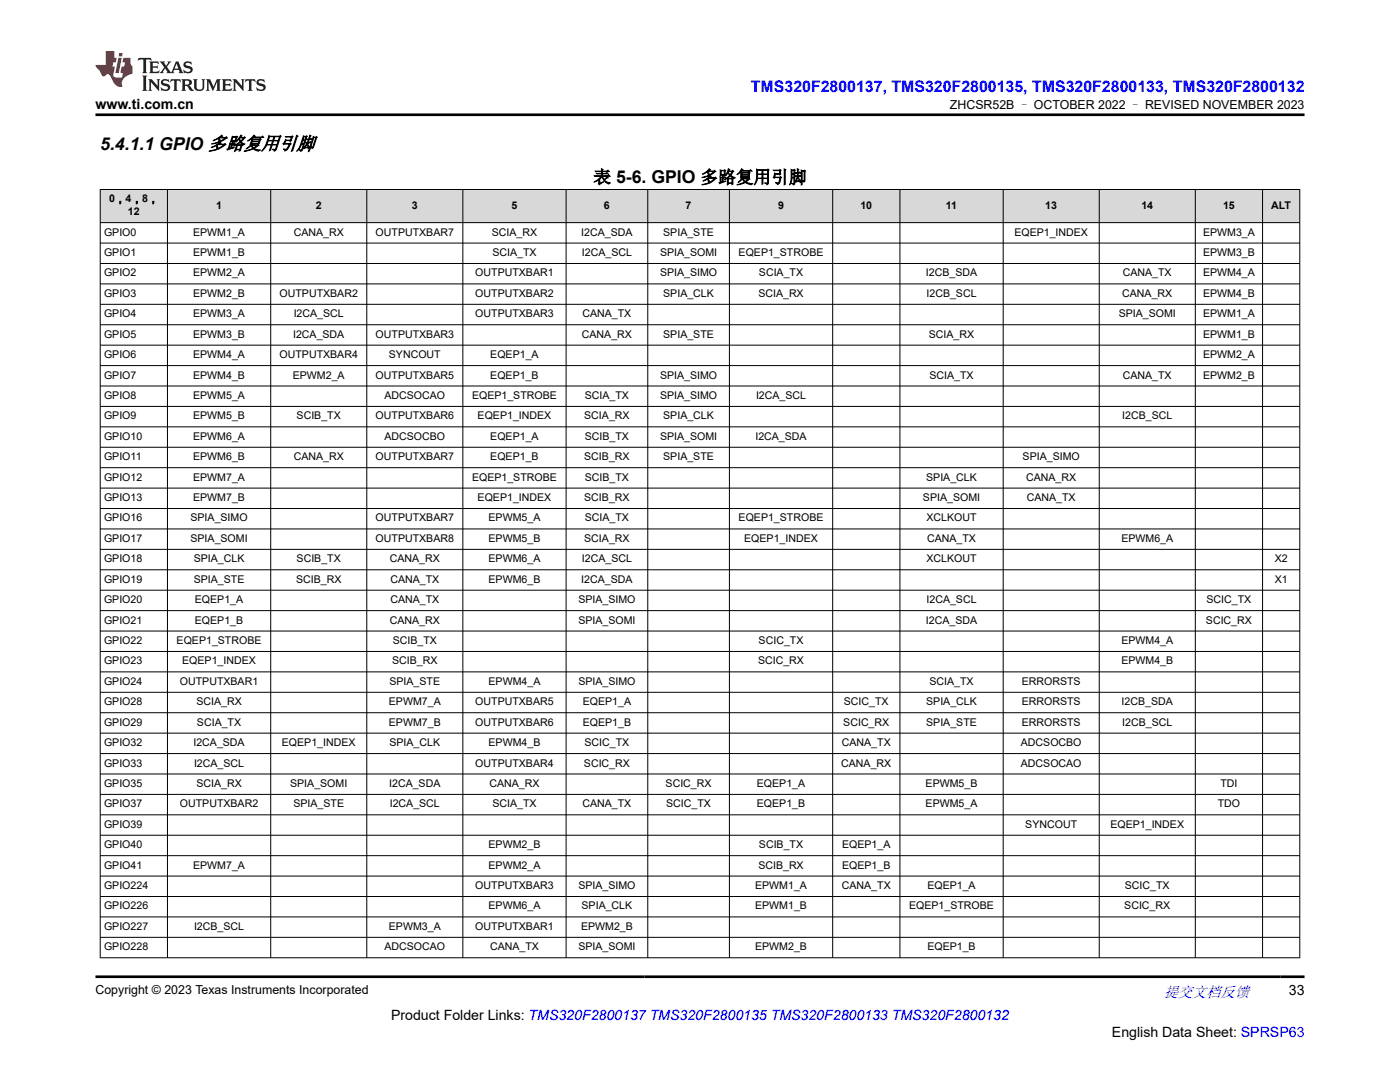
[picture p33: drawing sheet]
<svg xmlns="http://www.w3.org/2000/svg" width="279mm" height="216mm" viewBox="0 0 279 216" stroke-linecap="round" stroke-linejoin="round" font-family="sans-serif">
<defs><g id="words">
<g font-size="3.5">
<text x="20" y="29.8">5.4.1.1 GPIO 多路复用引脚</text>
<text x="118.4" y="36.5">表 5-6. GPIO 多路复用引脚</text>
</g>
<text font-size="3.2" fill="#00f" x="149.9" y="18.3">TMS320F2800137, TMS320F2800135, TMS320F2800133, TMS320F2800132</text>
<text font-size="3" fill="#00f" x="232.3" y="198.9">提交文档反馈</text>
<g font-size="2.8">
<text x="19.1" y="21.7">www.ti.com.cn</text>
<text x="78" y="203.4">Product Folder Links: TMS320F2800137 TMS320F2800135 TMS320F2800133 TMS320F2800132</text>
<text x="257.2" y="198.6">33</text>
<text x="221.9" y="206.8">English Data Sheet: SPRSP63</text>
</g>
<g font-size="2.5">
<text x="189.6" y="21.8">ZHCSR52B – OCTOBER 2022 – REVISED NOVEMBER 2023</text>
<text x="19.1" y="198.3">Copyright © 2023 Texas Instruments Incorporated</text>
</g>
<g font-size="2.1">
<text x="21.8" y="40.4">0，4，8，</text>
<text x="43.1" y="41.7">1</text>
<text x="63" y="41.7">2</text>
<text x="82.2" y="41.7">3</text>
<text x="102.1" y="41.7">5</text>
<text x="120.5" y="41.7">6</text>
<text x="136.8" y="41.7">7</text>
<text x="155.3" y="41.7">9</text>
<text x="171.7" y="41.7">10</text>
<text x="188.8" y="41.7">11</text>
<text x="208.6" y="41.7">13</text>
<text x="227.8" y="41.7">14</text>
<text x="244.1" y="41.7">15</text>
<text x="253.7" y="41.7">ALT</text>
<text x="20.8" y="47">GPIO0</text>
<text x="25.5" y="42.9">12</text>
<text x="38.5" y="47">EPWM1_A</text>
<text x="58.6" y="47">CANA_RX</text>
<text x="75" y="47">OUTPUTXBAR7</text>
<text x="98.1" y="47">SCIA_RX</text>
<text x="116" y="47">I2CA_SDA</text>
<text x="132.4" y="47">SPIA_STE</text>
<text x="202.4" y="47">EQEP1_INDEX</text>
<text x="240.1" y="47">EPWM3_A</text>
<text x="20.8" y="51.1">GPIO1</text>
<text x="38.5" y="51.1">EPWM1_B</text>
<text x="98.3" y="51.1">SCIA_TX</text>
<text x="116.1" y="51.1">I2CA_SCL</text>
<text x="131.7" y="51.1">SPIA_SOMI</text>
<text x="147.4" y="51.1">EQEP1_STROBE</text>
<text x="240.1" y="51.1">EPWM3_B</text>
<text x="20.8" y="55.2">GPIO2</text>
<text x="20.8" y="59.2">GPIO3</text>
<text x="38.5" y="55.2">EPWM2_A</text>
<text x="38.5" y="59.2">EPWM2_B</text>
<text x="55.8" y="59.2">OUTPUTXBAR2</text>
<text x="94.9" y="55.2">OUTPUTXBAR1</text>
<text x="94.9" y="59.2">OUTPUTXBAR2</text>
<text x="131.7" y="55.2">SPIA_SIMO</text>
<text x="132.4" y="59.2">SPIA_CLK</text>
<text x="151.3" y="59.2">SCIA_RX</text>
<text x="151.5" y="55.2">SCIA_TX</text>
<text x="184.8" y="55.2">I2CB_SDA</text>
<text x="184.9" y="59.2">I2CB_SCL</text>
<text x="224" y="59.2">CANA_RX</text>
<text x="224.1" y="55.2">CANA_TX</text>
<text x="240.1" y="55.2">EPWM4_A</text>
<text x="240.1" y="59.2">EPWM4_B</text>
<text x="20.8" y="63.3">GPIO4</text>
<text x="38.5" y="63.3">EPWM3_A</text>
<text x="58.6" y="63.3">I2CA_SCL</text>
<text x="94.9" y="63.3">OUTPUTXBAR3</text>
<text x="116.2" y="63.3">CANA_TX</text>
<text x="223.3" y="63.3">SPIA_SOMI</text>
<text x="240.1" y="63.3">EPWM1_A</text>
<text x="20.8" y="67.4">GPIO5</text>
<text x="20.8" y="71.5">GPIO6</text>
<text x="38.5" y="67.4">EPWM3_B</text>
<text x="38.5" y="71.5">EPWM4_A</text>
<text x="55.8" y="71.5">OUTPUTXBAR4</text>
<text x="58.5" y="67.4">I2CA_SDA</text>
<text x="75" y="67.4">OUTPUTXBAR3</text>
<text x="77.6" y="71.5">SYNCOUT</text>
<text x="97.9" y="71.5">EQEP1_A</text>
<text x="116.1" y="67.4">CANA_RX</text>
<text x="132.4" y="67.4">SPIA_STE</text>
<text x="185.4" y="67.4">SCIA_RX</text>
<text x="240.1" y="67.4">EPWM1_B</text>
<text x="240.1" y="71.5">EPWM2_A</text>
<text x="20.8" y="75.5">GPIO7</text>
<text x="38.5" y="75.5">EPWM4_B</text>
<text x="58.4" y="75.5">EPWM2_A</text>
<text x="75" y="75.5">OUTPUTXBAR5</text>
<text x="97.9" y="75.5">EQEP1_B</text>
<text x="131.7" y="75.5">SPIA_SIMO</text>
<text x="185.5" y="75.5">SCIA_TX</text>
<text x="224.1" y="75.5">CANA_TX</text>
<text x="240.1" y="75.5">EPWM2_B</text>
<text x="20.8" y="79.6">GPIO8</text>
<text x="20.8" y="83.7">GPIO9</text>
<text x="38.5" y="79.6">EPWM5_A</text>
<text x="38.5" y="83.7">EPWM5_B</text>
<text x="59.2" y="83.7">SCIB_TX</text>
<text x="75" y="83.7">OUTPUTXBAR6</text>
<text x="76.7" y="79.6">ADCSOCAO</text>
<text x="94.2" y="79.6">EQEP1_STROBE</text>
<text x="95.3" y="83.7">EQEP1_INDEX</text>
<text x="116.6" y="83.7">SCIA_RX</text>
<text x="116.7" y="79.6">SCIA_TX</text>
<text x="131.7" y="79.6">SPIA_SIMO</text>
<text x="132.4" y="83.7">SPIA_CLK</text>
<text x="150.9" y="79.6">I2CA_SCL</text>
<text x="224" y="83.7">I2CB_SCL</text>
<text x="20.8" y="87.8">GPIO10</text>
<text x="38.5" y="87.8">EPWM6_A</text>
<text x="76.7" y="87.8">ADCSOCBO</text>
<text x="97.9" y="87.8">EQEP1_A</text>
<text x="116.7" y="87.8">SCIB_TX</text>
<text x="131.7" y="87.8">SPIA_SOMI</text>
<text x="150.8" y="87.8">I2CA_SDA</text>
<text x="20.8" y="91.8">GPIO11</text>
<text x="20.8" y="95.9">GPIO12</text>
<text x="38.5" y="91.8">EPWM6_B</text>
<text x="38.5" y="95.9">EPWM7_A</text>
<text x="58.6" y="91.8">CANA_RX</text>
<text x="75" y="91.8">OUTPUTXBAR7</text>
<text x="94.2" y="95.9">EQEP1_STROBE</text>
<text x="97.9" y="91.8">EQEP1_B</text>
<text x="116.6" y="91.8">SCIB_RX</text>
<text x="116.7" y="95.9">SCIB_TX</text>
<text x="132.4" y="91.8">SPIA_STE</text>
<text x="184.8" y="95.9">SPIA_CLK</text>
<text x="204.1" y="91.8">SPIA_SIMO</text>
<text x="204.8" y="95.9">CANA_RX</text>
<text x="20.8" y="100">GPIO13</text>
<text x="38.5" y="100">EPWM7_B</text>
<text x="95.3" y="100">EQEP1_INDEX</text>
<text x="116.6" y="100">SCIB_RX</text>
<text x="184.2" y="100">SPIA_SOMI</text>
<text x="204.9" y="100">CANA_TX</text>
<text x="20.8" y="104.1">GPIO16</text>
<text x="38" y="104.1">SPIA_SIMO</text>
<text x="75" y="104.1">OUTPUTXBAR7</text>
<text x="97.5" y="104.1">EPWM5_A</text>
<text x="116.7" y="104.1">SCIA_TX</text>
<text x="147.4" y="104.1">EQEP1_STROBE</text>
<text x="184.9" y="104.1">XCLKOUT</text>
<text x="20.8" y="108.1">GPIO17</text>
<text x="20.8" y="112.2">GPIO18</text>
<text x="38" y="108.1">SPIA_SOMI</text>
<text x="38.7" y="112.2">SPIA_CLK</text>
<text x="59.2" y="112.2">SCIB_TX</text>
<text x="75" y="108.1">OUTPUTXBAR8</text>
<text x="77.8" y="112.2">CANA_RX</text>
<text x="97.5" y="108.1">EPWM5_B</text>
<text x="97.5" y="112.2">EPWM6_A</text>
<text x="116.1" y="112.2">I2CA_SCL</text>
<text x="116.6" y="108.1">SCIA_RX</text>
<text x="148.5" y="108.1">EQEP1_INDEX</text>
<text x="184.9" y="112.2">XCLKOUT</text>
<text x="185" y="108.1">CANA_TX</text>
<text x="223.8" y="108.1">EPWM6_A</text>
<text x="254.4" y="112.2">X2</text>
<text x="20.8" y="116.3">GPIO19</text>
<text x="38.7" y="116.3">SPIA_STE</text>
<text x="59.1" y="116.3">SCIB_RX</text>
<text x="77.9" y="116.3">CANA_TX</text>
<text x="97.5" y="116.3">EPWM6_B</text>
<text x="116" y="116.3">I2CA_SDA</text>
<text x="254.4" y="116.3">X1</text>
<text x="20.8" y="120.4">GPIO20</text>
<text x="20.8" y="124.4">GPIO21</text>
<text x="38.9" y="120.4">EQEP1_A</text>
<text x="38.9" y="124.4">EQEP1_B</text>
<text x="77.8" y="124.4">CANA_RX</text>
<text x="77.9" y="120.4">CANA_TX</text>
<text x="115.4" y="120.4">SPIA_SIMO</text>
<text x="115.4" y="124.4">SPIA_SOMI</text>
<text x="184.8" y="124.4">I2CA_SDA</text>
<text x="184.9" y="120.4">I2CA_SCL</text>
<text x="240.7" y="124.4">SCIC_RX</text>
<text x="240.8" y="120.4">SCIC_TX</text>
<text x="20.8" y="128.5">GPIO22</text>
<text x="35.3" y="128.5">EQEP1_STROBE</text>
<text x="78.4" y="128.5">SCIB_TX</text>
<text x="151.4" y="128.5">SCIC_TX</text>
<text x="223.8" y="128.5">EPWM4_A</text>
<text x="20.8" y="132.6">GPIO23</text>
<text x="20.8" y="136.7">GPIO24</text>
<text x="35.9" y="136.7">OUTPUTXBAR1</text>
<text x="36.4" y="132.6">EQEP1_INDEX</text>
<text x="77.7" y="136.7">SPIA_STE</text>
<text x="78.3" y="132.6">SCIB_RX</text>
<text x="97.5" y="136.7">EPWM4_A</text>
<text x="115.4" y="136.7">SPIA_SIMO</text>
<text x="151.3" y="132.6">SCIC_RX</text>
<text x="185.5" y="136.7">SCIA_TX</text>
<text x="203.9" y="136.7">ERRORSTS</text>
<text x="223.8" y="132.6">EPWM4_B</text>
<text x="20.8" y="140.7">GPIO28</text>
<text x="39.2" y="140.7">SCIA_RX</text>
<text x="77.6" y="140.7">EPWM7_A</text>
<text x="94.9" y="140.7">OUTPUTXBAR5</text>
<text x="116.3" y="140.7">EQEP1_A</text>
<text x="168.4" y="140.7">SCIC_TX</text>
<text x="184.8" y="140.7">SPIA_CLK</text>
<text x="203.9" y="140.7">ERRORSTS</text>
<text x="223.8" y="140.7">I2CB_SDA</text>
<text x="20.8" y="144.8">GPIO29</text>
<text x="20.8" y="148.9">GPIO32</text>
<text x="38.6" y="148.9">I2CA_SDA</text>
<text x="39.3" y="144.8">SCIA_TX</text>
<text x="56.3" y="148.9">EQEP1_INDEX</text>
<text x="77.6" y="144.8">EPWM7_B</text>
<text x="77.7" y="148.9">SPIA_CLK</text>
<text x="94.9" y="144.8">OUTPUTXBAR6</text>
<text x="97.5" y="148.9">EPWM4_B</text>
<text x="116.3" y="144.8">EQEP1_B</text>
<text x="116.7" y="148.9">SCIC_TX</text>
<text x="168" y="148.9">CANA_TX</text>
<text x="168.3" y="144.8">SCIC_RX</text>
<text x="184.8" y="144.8">SPIA_STE</text>
<text x="203.7" y="148.9">ADCSOCBO</text>
<text x="203.9" y="144.8">ERRORSTS</text>
<text x="224" y="144.8">I2CB_SCL</text>
<text x="20.8" y="153">GPIO33</text>
<text x="38.7" y="153">I2CA_SCL</text>
<text x="94.9" y="153">OUTPUTXBAR4</text>
<text x="116.5" y="153">SCIC_RX</text>
<text x="167.9" y="153">CANA_RX</text>
<text x="203.7" y="153">ADCSOCAO</text>
<text x="20.8" y="157">GPIO35</text>
<text x="20.8" y="161.1">GPIO37</text>
<text x="35.9" y="161.1">OUTPUTXBAR2</text>
<text x="39.2" y="157">SCIA_RX</text>
<text x="57.9" y="157">SPIA_SOMI</text>
<text x="58.6" y="161.1">SPIA_STE</text>
<text x="77.7" y="157">I2CA_SDA</text>
<text x="77.8" y="161.1">I2CA_SCL</text>
<text x="97.7" y="157">CANA_RX</text>
<text x="98.3" y="161.1">SCIA_TX</text>
<text x="116.2" y="161.1">CANA_TX</text>
<text x="132.8" y="157">SCIC_RX</text>
<text x="133" y="161.1">SCIC_TX</text>
<text x="151.1" y="157">EQEP1_A</text>
<text x="151.1" y="161.1">EQEP1_B</text>
<text x="184.7" y="157">EPWM5_B</text>
<text x="184.7" y="161.1">EPWM5_A</text>
<text x="243" y="161.1">TDO</text>
<text x="243.6" y="157">TDI</text>
<text x="20.8" y="165.2">GPIO39</text>
<text x="204.6" y="165.2">SYNCOUT</text>
<text x="221.6" y="165.2">EQEP1_INDEX</text>
<text x="20.8" y="169.2">GPIO40</text>
<text x="20.8" y="173.3">GPIO41</text>
<text x="38.5" y="173.3">EPWM7_A</text>
<text x="97.5" y="169.2">EPWM2_B</text>
<text x="97.5" y="173.3">EPWM2_A</text>
<text x="151.3" y="173.3">SCIB_RX</text>
<text x="151.5" y="169.2">SCIB_TX</text>
<text x="168.1" y="169.2">EQEP1_A</text>
<text x="168.1" y="173.3">EQEP1_B</text>
<text x="20.8" y="177.4">GPIO224</text>
<text x="94.9" y="177.4">OUTPUTXBAR3</text>
<text x="115.4" y="177.4">SPIA_SIMO</text>
<text x="150.7" y="177.4">EPWM1_A</text>
<text x="168" y="177.4">CANA_TX</text>
<text x="185.1" y="177.4">EQEP1_A</text>
<text x="224.5" y="177.4">SCIC_TX</text>
<text x="20.8" y="181.5">GPIO226</text>
<text x="20.8" y="185.5">GPIO227</text>
<text x="38.7" y="185.5">I2CB_SCL</text>
<text x="77.6" y="185.5">EPWM3_A</text>
<text x="94.9" y="185.5">OUTPUTXBAR1</text>
<text x="97.5" y="181.5">EPWM6_A</text>
<text x="116" y="185.5">EPWM2_B</text>
<text x="116.1" y="181.5">SPIA_CLK</text>
<text x="150.7" y="181.5">EPWM1_B</text>
<text x="181.4" y="181.5">EQEP1_STROBE</text>
<text x="224.4" y="181.5">SCIC_RX</text>
<text x="20.8" y="189.6">GPIO228</text>
<text x="76.7" y="189.6">ADCSOCAO</text>
<text x="97.8" y="189.6">CANA_TX</text>
<text x="115.4" y="189.6">SPIA_SOMI</text>
<text x="150.7" y="189.6">EPWM2_B</text>
<text x="185.1" y="189.6">EQEP1_B</text>
</g>
</g></defs>
<g fill="#d8d8d8">
<path d="M20 37.8h239.4v6.6h-239.4z" fill-rule="evenodd"/>
<path d="M20.1 37.9h13.3v6.5h-13.3z" fill-rule="evenodd"/>
<path d="M33.5 37.9h20.5v6.5h-20.5z" fill-rule="evenodd"/>
<path d="M54.1 37.9h19v6.5h-19z" fill-rule="evenodd"/>
<path d="M73.3 37.9h19v6.5h-19z" fill-rule="evenodd"/>
<path d="M92.4 37.9h20.5v6.5h-20.5z" fill-rule="evenodd"/>
<path d="M113 37.9h16.2v6.5h-16.2z" fill-rule="evenodd"/>
<path d="M129.3 37.9h16.2v6.5h-16.2z" fill-rule="evenodd"/>
<path d="M145.6 37.9h20.5v6.5h-20.5z" fill-rule="evenodd"/>
<path d="M166.2 37.9h13.3v6.5h-13.3z" fill-rule="evenodd"/>
<path d="M179.7 37.9h20.4v6.5h-20.4z" fill-rule="evenodd"/>
<path d="M200.3 37.9h19v6.5h-19z" fill-rule="evenodd"/>
<path d="M219.4 37.9h19.1v6.5h-19.1z" fill-rule="evenodd"/>
<path d="M238.6 37.9h13.3v6.5h-13.3z" fill-rule="evenodd"/>
<path d="M252 37.9h7.3v6.5h-7.3z" fill-rule="evenodd"/>
</g>
<g fill="none" stroke="#000" stroke-width=".2">
<path d="M19.9 37.8h239.6M20 37.7v153.5M33.4 37.7v153.5M54 37.7v153.5M73.2 37.7v153.5M92.4 37.7v153.5M113 37.7v153.5M129.3 37.7v153.5M145.6 37.7v153.5M166.2 37.7v153.5M179.6 37.7v153.5M200.2 37.7v153.5"/>
<path d="M219.4 37.7v153.5M238.6 37.7v153.5M252 37.7v153.5M259.4 37.7v153.5M19.9 44.4h239.6M19.9 48.5h239.6M19.9 52.6h239.6M19.9 56.6h239.6M19.9 60.7h239.6M19.9 64.8h239.6M19.9 68.9h239.6M19.9 72.9h239.6"/>
<path d="M19.9 77h239.6M19.9 81.1h239.6M19.9 85.2h239.6M19.9 89.2h239.6M19.9 93.3h239.6M19.9 97.4h239.6M19.9 101.5h239.6M19.9 105.5h239.6M19.9 109.6h239.6M19.9 113.7h239.6M19.9 117.8h239.6M19.9 121.8h239.6"/>
<path d="M19.9 125.9h239.6M19.9 130h239.6M19.9 134.1h239.6M19.9 138.1h239.6M19.9 142.2h239.6M19.9 146.3h239.6M19.9 150.4h239.6M19.9 154.4h239.6M19.9 158.5h239.6M19.9 162.6h239.6M19.9 166.7h239.6M19.9 170.7h239.6"/>
<path d="M19.9 174.8h239.6M19.9 178.9h239.6M19.9 183h239.6M19.9 187h239.6M19.9 191.1h239.6"/>
</g>
<path d="M27.7 11.6l-.2 .5 .5-.2h.6v.1v2.2l-.2 .4h1l-.2-.4v-2.2v-.1h.5l.5 .2-.1-.5zM29.8 12.3l.2 .4v1.5l-.2 .4h1.9l.1-.6a1.08 1.08 0 0 1-1.3 .2v-.7h.6l.4 .2v-.7l-.4 .2h-.6v-.5l.2-.2a1 1 0 0 1 1 .3l-.1-.5zM31.8 12.3l1 1.1-1 1.2h.9l-.2-.2 .4-.8 .5 .8-.2 .2h1.6l-.2-.2 .1-.5h1l.1 .5-.1 .2h.9l-.2-.3-.8-2h-.5l-1 2.2-.8-1.1 .9-1.1h-.8l.2 .2-.5 .6-.3-.6 .1-.2zM35.2 12.7l.4 1h-.8zM36.8 12.4a.65 .65 0 0 0-.2 .7 .65 .65 0 0 0 .6 .5l.7 .1 .1 .3a.79 .79 0 0 1-.7 .4 .79 .79 0 0 1-.7-.5l.1 .7 .2-.1a.93 .93 0 0 0 1.1 .1 .93 .93 0 0 0 .4-1 1.46 1.46 0 0 0-1.2-.6l-.1-.3a1.09 1.09 0 0 1 1.2 .2l-.2-.6-.1 .1-.6-.2zM28.4 15.1l.2 .4v2.2l-.2 .4h1l-.2-.4v-2.2l.2-.4zM29.6 15.8l.2 .4v1.5l-.2 .4h.8l-.3-.4v-1.3l1.7 1.8v-2l.2-.4h-.8l.2 .2 .1 1.1-1.2-1.3zM32.3 15.9a.65 .65 0 0 0-.2 .8 .65 .65 0 0 0 .7 .4l.6 .2 .1 .2a.79 .79 0 0 1-.7 .4 .79 .79 0 0 1-.7-.5l.1 .7 .2-.1a.93 .93 0 0 0 1.1 .1 .93 .93 0 0 0 .4-.9 1.46 1.46 0 0 0-1.2-.6l-.1-.4a1.09 1.09 0 0 1 1.2 .2l-.2-.6-.1 .1-.6-.1zM34.1 15.8l-.1 .6a.63 .63 0 0 1 .7-.3l.1 1.6-.3 .4h1l-.2-.4v-1.6a.66 .66 0 0 1 .8 .3l-.1-.6zM36.2 15.8l.2 .4v1.5l-.2 .4h.9l-.2-.2v-.7h.5l.1 .2a.79 .79 0 0 0 1.2 .6l-1-.9a.61 .61 0 0 0 .6-.6 .61 .61 0 0 0-.5-.7zM36.9 16.1h.2a.47 .47 0 0 1 .5 .1 .47 .47 0 0 1 .1 .5l-.2 .1-.6 .1zM38.5 15.8l.2 .2a2.27 2.27 0 0 0 .4 2 1.04 1.04 0 0 0 1.7-.7v-1.3l.2-.2h-.8l.2 .4v1.1a.6 .6 0 0 1-.6 .6 .6 .6 0 0 1-.6-.6v-1.1l.3-.4zM41.1 15.8l.2 .4v1.5l-.2 .4h.7l-.2-.4v-1.4l.9 1.9 .8-1.9v1.4l-.2 .4h1l-.3-.4v-1.5l.3-.4h-.8l-.7 1.5-.7-1.5zM44.3 15.8l.2 .4v1.5l-.2 .4h1.9l.1-.6a1.09 1.09 0 0 1-1.3 .2v-.7h.6l.4 .2v-.6l-.4 .2h-.6v-.6l.2-.1a1.01 1.01 0 0 1 1 .3l-.1-.6zM46.4 15.8l.3 .4v1.5l-.3 .4h.8l-.2-.4v-1.3l1.6 1.8v-2l.2-.4h-.7l.2 .2v1.1l-1.2-1.3zM49 15.8l-.1 .6a.63 .63 0 0 1 .8-.3v1.6l-.3 .4h1l-.2-.4v-1.6a.66 .66 0 0 1 .8 .3l-.1-.6zM51.4 15.9a.65 .65 0 0 0-.2 .8 .65 .65 0 0 0 .6 .4l.6 .2 .2 .2a.79 .79 0 0 1-.8 .4 .79 .79 0 0 1-.6-.5l.1 .7 .2-.1a.93 .93 0 0 0 1 .1 .93 .93 0 0 0 .5-.9 1.46 1.46 0 0 0-1.3-.6l-.1-.4a1.09 1.09 0 0 1 1.3 .2l-.2-.6-.2 .1-.5-.1z" fill="#231f20"/>
<path d="M21.1 10.2v2.8h-2.1l.1 .3 .9 1a.95 .95 0 0 0 .9 .9 .59 .59 0 0 1 .6-.4 .59 .59 0 0 1 .5 .4l.4 .7a1.59 1.59 0 0 0 2.1 1.4 1.61 1.61 0 0 1 1-2.3l1-.3-.1-1.5a1.59 1.59 0 0 1-.4-1.7h-1.4l-.2 .9h.5l-.1 .9h-.5l-.2 1v.2l.4 .1-.2 .9h-.6a.73 .73 0 0 1-1.1-.7l.3-1.5h-.5l.2-.9h.5l.2-.9h-.5v-1.3zM23.6 11.5l-.6 3.1h.7l.6-3.1zM23.8 10.6l-.1 .6h.7l.1-.6z" fill="#ed1c24"/>
<path d="M19.1 22.9h241.3M19.1 194.9h241.3" fill="none" stroke="#000" stroke-width=".53"/>
<use href="#words"/>
</svg>
